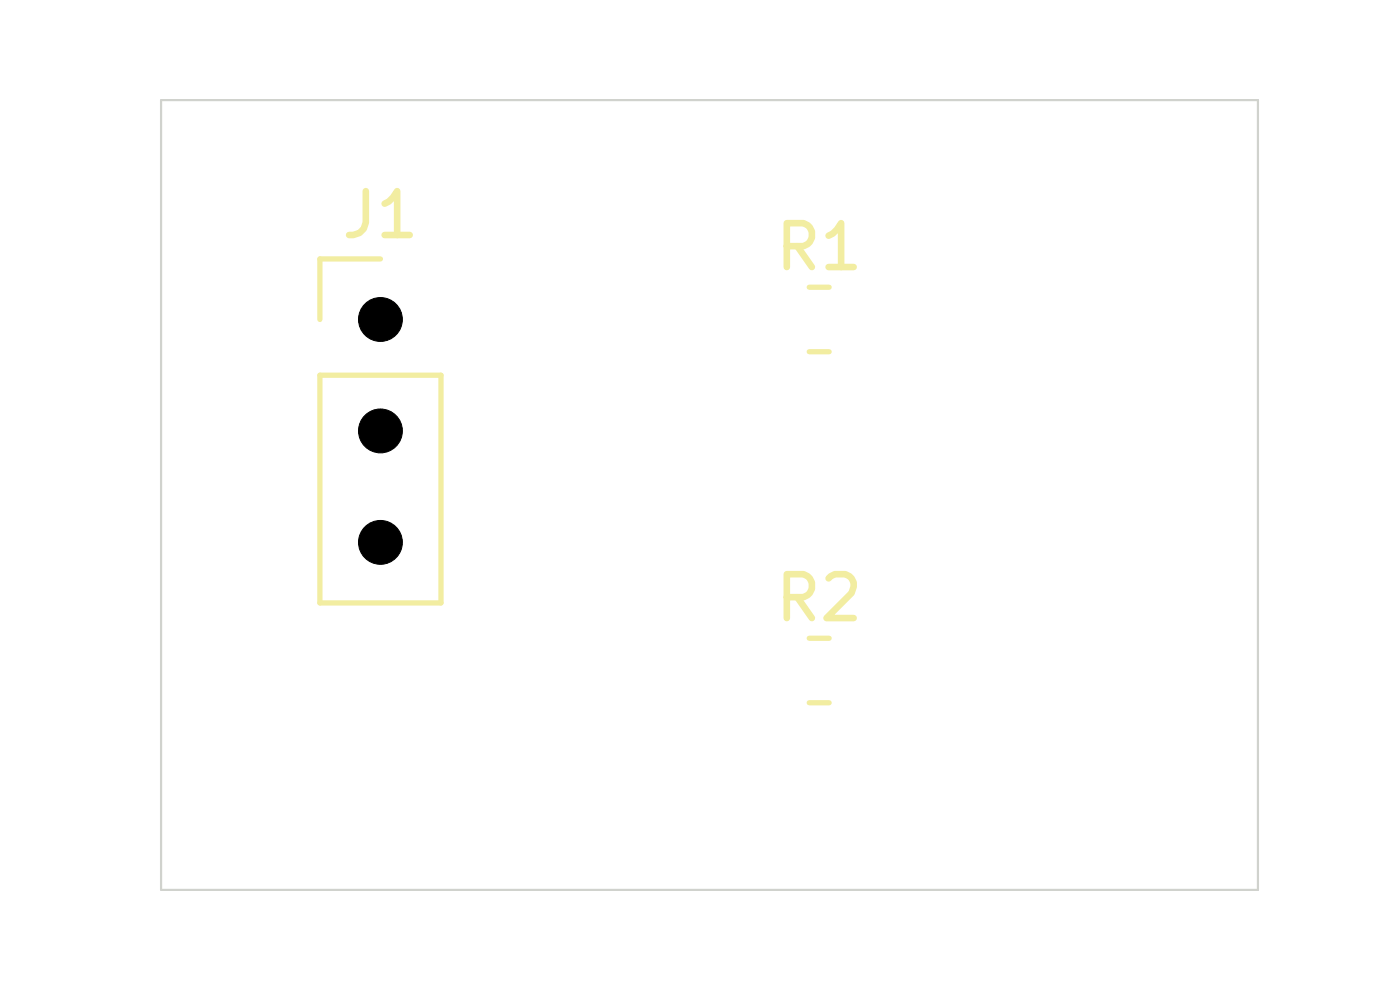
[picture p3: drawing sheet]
<svg xmlns="http://www.w3.org/2000/svg" width="297mm" height="210mm" viewBox="0 0 297 210" stroke-linecap="round" stroke-linejoin="round" font-family="sans-serif">
<defs><g id="words">
<g font-size="9.3" fill="#f2eda1">
<text x="71.8" y="52.7">J1</text>
<text x="163.8" y="59.5">R1</text>
<text x="163.8" y="133.9">R2</text>
</g>
</g></defs>
<path d="M80.7 54.9h-12.8v12.9M67.9 79.6h25.7v48.3h-25.7zM171.7 60.9h4.2M171.7 74.6h4.2M171.7 135.4h4.2M171.7 149.1h4.2" fill="none" stroke="#f2eda1" stroke-width="1.1"/>
<path d="M34.2 21.2h232.7v167.6h-232.7z" fill="none" stroke="#d0d2cd" stroke-width=".47"/>
<g fill="#000" stroke="#000" stroke-width=".21">
<circle cx="80.7" cy="67.8" r="4.7"/>
<circle cx="80.7" cy="91.4" r="4.7"/>
<circle cx="80.7" cy="115.1" r="4.7"/>
</g>
<use href="#words"/>
</svg>
